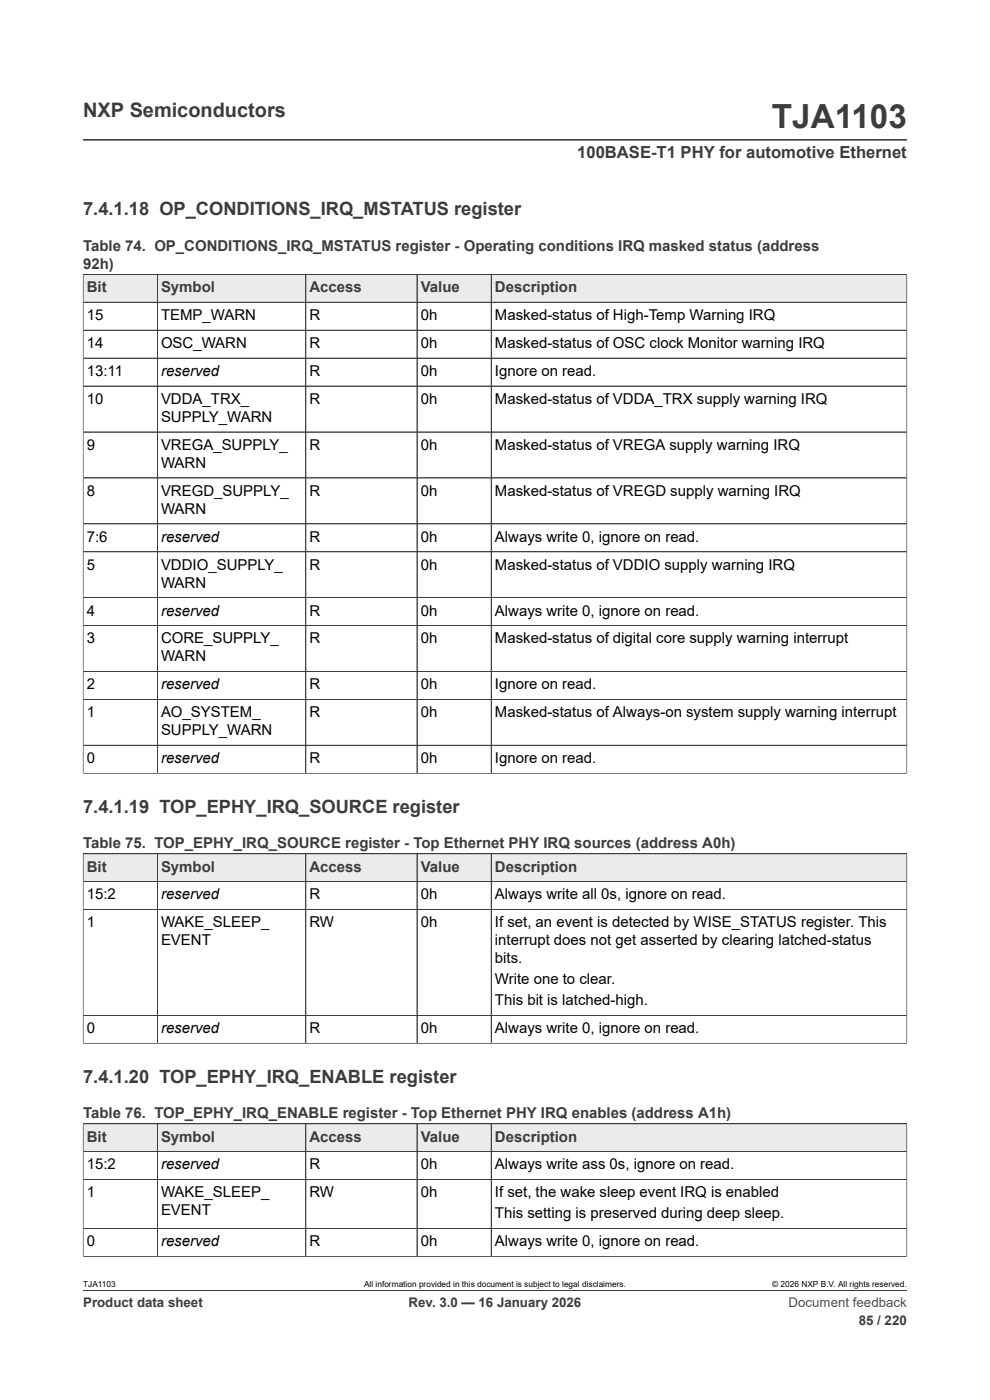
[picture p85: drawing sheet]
<svg xmlns="http://www.w3.org/2000/svg" width="210mm" height="297mm" viewBox="0 0 210 297" stroke-linecap="round" stroke-linejoin="round" font-family="sans-serif">
<defs><g id="words">
<text font-size="7.1" fill="#3c3c3c" x="163.7" y="27.2">TJA1103</text>
<text font-size="4.2" fill="#3c3c3c" x="17.6" y="24.8">NXP Semiconductors</text>
<g font-size="3.9" fill="#3c3c3c">
<text x="17.6" y="45.7">7.4.1.18 OP_CONDITIONS_IRQ_MSTATUS register</text>
<text x="17.6" y="172.4">7.4.1.19 TOP_EPHY_IRQ_SOURCE register</text>
<text x="17.6" y="229.7">7.4.1.20 TOP_EPHY_IRQ_ENABLE register</text>
</g>
<text font-size="3.5" fill="#3c3c3c" x="122.4" y="33.5">100BASE-T1 PHY for automotive Ethernet</text>
<g font-size="3.2" fill="#3c3c3c">
<text x="17.6" y="53.2">Table 74. OP_CONDITIONS_IRQ_MSTATUS register - Operating conditions IRQ masked status (address</text>
<text x="17.6" y="57.1">92h)</text>
<text x="18.4" y="62">Bit</text>
<text x="34.2" y="62">Symbol</text>
<text x="65.6" y="62">Access</text>
<text x="89.2" y="62">Value</text>
<text x="105" y="62">Description</text>
<text x="17.6" y="180">Table 75. TOP_EPHY_IRQ_SOURCE register - Top Ethernet PHY IRQ sources (address A0h)</text>
<text x="18.4" y="184.9">Bit</text>
<text x="34.2" y="184.9">Symbol</text>
<text x="65.6" y="184.9">Access</text>
<text x="89.2" y="184.9">Value</text>
<text x="105" y="184.9">Description</text>
<text x="17.6" y="237.2">Table 76. TOP_EPHY_IRQ_ENABLE register - Top Ethernet PHY IRQ enables (address A1h)</text>
<text x="18.4" y="242.2">Bit</text>
<text x="34.2" y="242.2">Symbol</text>
<text x="65.6" y="242.2">Access</text>
<text x="89.2" y="242.2">Value</text>
<text x="105" y="242.2">Description</text>
</g>
<g font-size="3.2">
<text x="18.4" y="67.9">15</text>
<text x="34.2" y="67.9">TEMP_WARN</text>
<text x="65.6" y="67.9">R</text>
<text x="89.2" y="67.9">0h</text>
<text x="105" y="67.9">Masked-status of High-Temp Warning IRQ</text>
<text x="18.4" y="73.8">14</text>
<text x="34.2" y="73.8">OSC_WARN</text>
<text x="65.6" y="73.8">R</text>
<text x="89.2" y="73.8">0h</text>
<text x="105" y="73.8">Masked-status of OSC clock Monitor warning IRQ</text>
<text x="18.4" y="79.8">13:11</text>
<text x="34.2" y="79.8">reserved</text>
<text x="65.6" y="79.8">R</text>
<text x="89.2" y="79.8">0h</text>
<text x="105" y="79.8">Ignore on read.</text>
<text x="18.4" y="85.7">10</text>
<text x="34.2" y="85.7">VDDA_TRX_</text>
<text x="34.2" y="89.5">SUPPLY_WARN</text>
<text x="65.6" y="85.7">R</text>
<text x="89.2" y="85.7">0h</text>
<text x="105" y="85.7">Masked-status of VDDA_TRX supply warning IRQ</text>
<text x="18.4" y="95.4">9</text>
<text x="34.2" y="95.4">VREGA_SUPPLY_</text>
<text x="65.6" y="95.4">R</text>
<text x="89.2" y="95.4">0h</text>
<text x="105" y="95.4">Masked-status of VREGA supply warning IRQ</text>
<text x="34.2" y="99.2">WARN</text>
<text x="18.4" y="105.2">8</text>
<text x="34.2" y="105.2">VREGD_SUPPLY_</text>
<text x="65.6" y="105.2">R</text>
<text x="89.2" y="105.2">0h</text>
<text x="105" y="105.2">Masked-status of VREGD supply warning IRQ</text>
<text x="34.2" y="109">WARN</text>
<text x="18.4" y="114.9">7:6</text>
<text x="34.2" y="114.9">reserved</text>
<text x="65.6" y="114.9">R</text>
<text x="89.2" y="114.9">0h</text>
<text x="105" y="114.9">Always write 0, ignore on read.</text>
<text x="18.4" y="120.8">5</text>
<text x="34.2" y="120.8">VDDIO_SUPPLY_</text>
<text x="34.2" y="124.6">WARN</text>
<text x="65.6" y="120.8">R</text>
<text x="89.2" y="120.8">0h</text>
<text x="105" y="120.8">Masked-status of VDDIO supply warning IRQ</text>
<text x="18.4" y="130.6">4</text>
<text x="34.2" y="130.6">reserved</text>
<text x="65.6" y="130.6">R</text>
<text x="89.2" y="130.6">0h</text>
<text x="105" y="130.6">Always write 0, ignore on read.</text>
<text x="18.4" y="136.5">3</text>
<text x="34.2" y="136.5">CORE_SUPPLY_</text>
<text x="65.6" y="136.5">R</text>
<text x="89.2" y="136.5">0h</text>
<text x="105" y="136.5">Masked-status of digital core supply warning interrupt</text>
<text x="34.2" y="140.3">WARN</text>
<text x="18.4" y="146.2">2</text>
<text x="34.2" y="146.2">reserved</text>
<text x="65.6" y="146.2">R</text>
<text x="89.2" y="146.2">0h</text>
<text x="105" y="146.2">Ignore on read.</text>
<text x="18.4" y="152.2">1</text>
<text x="34.2" y="152.2">AO_SYSTEM_</text>
<text x="34.2" y="156">SUPPLY_WARN</text>
<text x="65.6" y="152.2">R</text>
<text x="89.2" y="152.2">0h</text>
<text x="105" y="152.2">Masked-status of Always-on system supply warning interrupt</text>
<text x="18.4" y="161.9">0</text>
<text x="34.2" y="161.9">reserved</text>
<text x="65.6" y="161.9">R</text>
<text x="89.2" y="161.9">0h</text>
<text x="105" y="161.9">Ignore on read.</text>
<text x="18.4" y="190.8">15:2</text>
<text x="34.2" y="190.8">reserved</text>
<text x="65.6" y="190.8">R</text>
<text x="89.2" y="190.8">0h</text>
<text x="105" y="190.8">Always write all 0s, ignore on read.</text>
<text x="18.4" y="196.7">1</text>
<text x="34.2" y="196.7">WAKE_SLEEP_</text>
<text x="65.6" y="196.7">RW</text>
<text x="89.2" y="196.7">0h</text>
<text x="105" y="196.7">If set, an event is detected by WISE_STATUS register. This</text>
<text x="34.2" y="200.6">EVENT</text>
<text x="105" y="200.6">interrupt does not get asserted by clearing latched-status</text>
<text x="105" y="204.4">bits.</text>
<text x="105" y="208.8">Write one to clear.</text>
<text x="105" y="213.3">This bit is latched-high.</text>
<text x="18.4" y="219.2">0</text>
<text x="34.2" y="219.2">reserved</text>
<text x="65.6" y="219.2">R</text>
<text x="89.2" y="219.2">0h</text>
<text x="105" y="219.2">Always write 0, ignore on read.</text>
<text x="18.4" y="248.1">15:2</text>
<text x="34.2" y="248.1">reserved</text>
<text x="65.6" y="248.1">R</text>
<text x="89.2" y="248.1">0h</text>
<text x="105" y="248.1">Always write ass 0s, ignore on read.</text>
<text x="18.4" y="254">1</text>
<text x="34.2" y="254">WAKE_SLEEP_</text>
<text x="34.2" y="257.8">EVENT</text>
<text x="65.6" y="254">RW</text>
<text x="89.2" y="254">0h</text>
<text x="105" y="254">If set, the wake sleep event IRQ is enabled</text>
<text x="105" y="258.5">This setting is preserved during deep sleep.</text>
<text x="18.4" y="264.4">0</text>
<text x="34.2" y="264.4">reserved</text>
<text x="65.6" y="264.4">R</text>
<text x="89.2" y="264.4">0h</text>
<text x="105" y="264.4">Always write 0, ignore on read.</text>
</g>
<g font-size="2.8" fill="#3c3c3c">
<text x="17.6" y="277.3">Product data sheet</text>
<text x="86.7" y="277.3">Rev. 3.0 — 16 January 2026</text>
<text x="182.2" y="281">85 / 220</text>
</g>
<text font-size="2.8" fill="#00f" x="167.3" y="277.3">Document feedback</text>
<g font-size="1.8">
<text x="17.6" y="273.1">TJA1103</text>
<text x="77.2" y="273.1">All information provided in this document is subject to legal disclaimers.</text>
<text x="163.8" y="273.1">© 2026 NXP B.V. All rights reserved.</text>
</g>
</g></defs>
<path d="M17.6 29.7h174.8M17.6 58.2h174.8" fill="none" stroke="#3c3c3c" stroke-width=".21"/>
<path d="M17.7 58.3h15.6v5.8h-15.6z" fill="#ebebeb"/>
<path d="M17.6 58.2h15.8v5.9h-15.8z" fill="none" stroke="#3c3c3c" stroke-width=".21"/>
<path d="M33.5 58.3h31.3v5.8h-31.3z" fill="#ebebeb"/>
<path d="M33.4 58.2h31.5v5.9h-31.5z" fill="none" stroke="#3c3c3c" stroke-width=".21"/>
<path d="M64.9 58.3h23.5v5.8h-23.5z" fill="#ebebeb"/>
<path d="M64.9 58.2h23.6v5.9h-23.6z" fill="none" stroke="#3c3c3c" stroke-width=".21"/>
<path d="M88.5 58.3h15.6v5.8h-15.6z" fill="#ebebeb"/>
<path d="M88.5 58.2h15.7v5.9h-15.7z" fill="none" stroke="#3c3c3c" stroke-width=".21"/>
<path d="M104.3 58.3h88v5.8h-88z" fill="#ebebeb"/>
<g fill="none" stroke="#3c3c3c" stroke-width=".21">
<path d="M17.6 58.3v105.8M17.6 58.2h174.8v105.9M33.4 58.3v105.7M64.9 58.3v105.7M88.5 58.3v105.7M104.2 58.2v105.8M17.6 64.1h174.8M17.6 76h174.8M192.4 70.1h-174.8M17.6 81.9h174.8M192.4 91.7h-174.8M17.6 101.4h174.8"/>
<path d="M17.6 111.1h174.8M192.4 117.1h-174.8M17.6 132.7h174.8M192.4 126.8h-174.8M17.6 148.4h174.8M192.4 142.5h-174.8M192.4 158.1h-174.8M17.6 164h174.8M17.6 181.1h174.8"/>
</g>
<path d="M17.7 181.2h15.6v5.8h-15.6z" fill="#ebebeb"/>
<path d="M17.6 181.1h15.8v5.9h-15.8z" fill="none" stroke="#3c3c3c" stroke-width=".21"/>
<path d="M33.5 181.2h31.3v5.8h-31.3z" fill="#ebebeb"/>
<path d="M33.4 181.1h31.5v5.9h-31.5z" fill="none" stroke="#3c3c3c" stroke-width=".21"/>
<path d="M64.9 181.2h23.5v5.8h-23.5z" fill="#ebebeb"/>
<path d="M64.9 181.1h23.6v5.9h-23.6z" fill="none" stroke="#3c3c3c" stroke-width=".21"/>
<path d="M88.5 181.2h15.6v5.8h-15.6z" fill="#ebebeb"/>
<path d="M88.5 181.1h15.7v5.9h-15.7z" fill="none" stroke="#3c3c3c" stroke-width=".21"/>
<path d="M104.3 181.2h88v5.8h-88z" fill="#ebebeb"/>
<path d="M17.6 187h174.8M17.6 181.2v40.2M17.6 181.1h174.8v40.3M33.4 181.2v40.1M64.9 181.2v40.1M88.5 181.2v40.1M104.2 181.1v40.2M192.4 193h-174.8M17.6 215.4h174.8M17.6 221.3h174.8M17.6 238.4h174.8" fill="none" stroke="#3c3c3c" stroke-width=".21"/>
<path d="M17.7 238.5h15.6v5.7h-15.6z" fill="#ebebeb"/>
<path d="M17.6 238.4h15.8v5.9h-15.8z" fill="none" stroke="#3c3c3c" stroke-width=".21"/>
<path d="M33.5 238.5h31.3v5.7h-31.3z" fill="#ebebeb"/>
<path d="M33.4 238.4h31.5v5.9h-31.5z" fill="none" stroke="#3c3c3c" stroke-width=".21"/>
<path d="M64.9 238.5h23.5v5.7h-23.5z" fill="#ebebeb"/>
<path d="M64.9 238.4h23.6v5.9h-23.6z" fill="none" stroke="#3c3c3c" stroke-width=".21"/>
<path d="M88.5 238.5h15.6v5.7h-15.6z" fill="#ebebeb"/>
<path d="M88.5 238.4h15.7v5.9h-15.7z" fill="none" stroke="#3c3c3c" stroke-width=".21"/>
<path d="M104.3 238.5h88v5.7h-88z" fill="#ebebeb"/>
<path d="M17.6 238.5v28.1M17.6 238.4h174.8v28.2M33.4 238.5v28M64.9 238.5v28M88.5 238.5v28M104.2 238.4v28.1M17.6 244.3h174.8M17.6 250.2h174.8M17.6 266.5h174.8M17.6 273.8h174.8M192.4 260.6h-174.8" fill="none" stroke="#3c3c3c" stroke-width=".21"/>
<use href="#words"/>
</svg>
